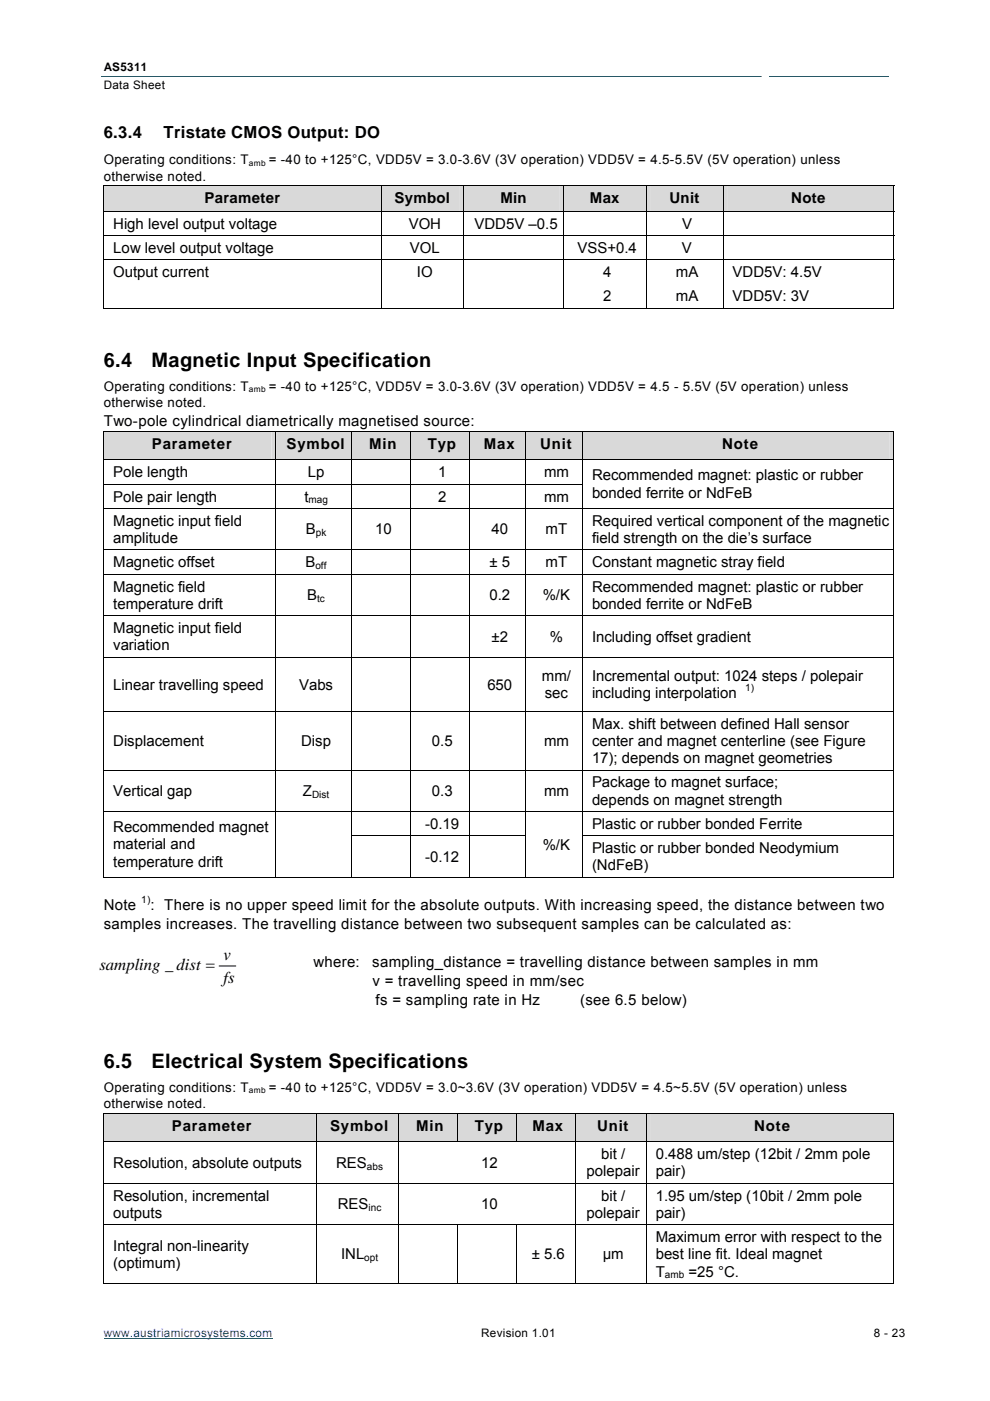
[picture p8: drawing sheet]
<svg xmlns="http://www.w3.org/2000/svg" width="210mm" height="297mm" viewBox="0 0 210 297" stroke-linecap="round" stroke-linejoin="round" font-family="sans-serif">
<defs><g id="words">
<g font-size="4.2">
<text x="22" y="77.8">6.4</text>
<text x="32.1" y="77.8">Magnetic Input Specification</text>
<text x="22" y="226.4">6.5</text>
<text x="32.1" y="226.4">Electrical System Specifications</text>
</g>
<g font-size="3.5">
<text x="22" y="29.3">6.3.4</text>
<text x="34.7" y="29.3">Tristate CMOS Output: DO</text>
<text x="47.4" y="203.5">v</text>
<text x="21.1" y="205.7">sampling _ dist =</text>
<text x="47.4" y="208.5">fs</text>
</g>
<g font-size="3.2">
<text x="43.3" y="43">Parameter</text>
<text x="83.6" y="43">Symbol</text>
<text x="106.1" y="43">Min</text>
<text x="125.1" y="43">Max</text>
<text x="141.9" y="43">Unit</text>
<text x="167.8" y="43">Note</text>
<text x="24" y="48.5">High level output voltage</text>
<text x="24" y="53.7">Low level output voltage</text>
<text x="86.7" y="48.5">VOH</text>
<text x="86.9" y="53.7">VOL</text>
<text x="100.6" y="48.5">VDD5V –0.5</text>
<text x="122.4" y="53.7">VSS+0.4</text>
<text x="144.6" y="53.7">V</text>
<text x="144.6" y="48.5">V</text>
<text x="24" y="58.8">Output current</text>
<text x="88.4" y="58.8">IO</text>
<text x="127.9" y="58.8">4</text>
<text x="143.3" y="58.8">mA</text>
<text x="155.3" y="58.8">VDD5V: 4.5V</text>
<text x="127.9" y="63.9">2</text>
<text x="143.3" y="63.9">mA</text>
<text x="155.3" y="63.9">VDD5V: 3V</text>
<text x="22" y="90.3">Two-pole cylindrical diametrically magnetised source:</text>
<text x="32.2" y="95.1">Parameter</text>
<text x="60.8" y="95.1">Symbol</text>
<text x="78.3" y="95.1">Min</text>
<text x="90.7" y="95.1">Typ</text>
<text x="102.6" y="95.1">Max</text>
<text x="114.6" y="95.1">Unit</text>
<text x="153.1" y="95.1">Note</text>
<text x="24" y="101.2">Pole length</text>
<text x="65.3" y="101.2">Lp</text>
<text x="92.9" y="101.2">1</text>
<text x="115.4" y="101.2">mm</text>
<text x="125.5" y="101.9">Recommended magnet: plastic or rubber</text>
<text x="24" y="106.3">Pole pair length</text>
<text x="64.5" y="106.3">t</text>
<text x="92.9" y="106.3">2</text>
<text x="115.3" y="106.3">mm</text>
<text x="125.5" y="105.5">bonded ferrite or NdFeB</text>
<text x="24" y="111.5">Magnetic input field</text>
<text x="64.8" y="113.3">B</text>
<text x="79.5" y="113.3">10</text>
<text x="104.2" y="113.3">40</text>
<text x="115.7" y="113.3">mT</text>
<text x="125.5" y="111.5">Required vertical component of the magnetic</text>
<text x="24" y="115.1">amplitude</text>
<text x="125.5" y="115.1">field strength on the die’s surface</text>
<text x="24" y="120.3">Magnetic offset</text>
<text x="24" y="125.4">Magnetic field</text>
<text x="64.8" y="120.3">B</text>
<text x="103.8" y="120.3">± 5</text>
<text x="115.7" y="120.3">mT</text>
<text x="125.5" y="125.4">Recommended magnet: plastic or rubber</text>
<text x="125.5" y="120.3">Constant magnetic stray field</text>
<text x="24" y="129.1">temperature drift</text>
<text x="65.1" y="127.3">B</text>
<text x="103.8" y="127.3">0.2</text>
<text x="115.1" y="127.3">%/K</text>
<text x="125.5" y="129.1">bonded ferrite or NdFeB</text>
<text x="24" y="134.2">Magnetic input field</text>
<text x="24" y="137.9">variation</text>
<text x="104.2" y="136.1">±2</text>
<text x="116.6" y="136.1">%</text>
<text x="125.5" y="136.1">Including offset gradient</text>
<text x="24" y="146.2">Linear travelling speed</text>
<text x="63.4" y="146.2">Vabs</text>
<text x="103.3" y="146.2">650</text>
<text x="114.9" y="144.4">mm/</text>
<text x="115.5" y="148">sec</text>
<text x="125.5" y="144.4">Incremental output: 1024 steps / polepair</text>
<text x="125.5" y="148">including interpolation</text>
<text x="125.5" y="154.5">Max. shift between defined Hall sensor</text>
<text x="24" y="158.1">Displacement</text>
<text x="63.9" y="158.1">Disp</text>
<text x="91.6" y="158.1">0.5</text>
<text x="115.3" y="158.1">mm</text>
<text x="125.5" y="158.1">center and magnet centerline (see Figure</text>
<text x="125.5" y="161.8">17); depends on magnet geometries</text>
<text x="125.5" y="166.9">Package to magnet surface;</text>
<text x="24" y="168.8">Vertical gap</text>
<text x="64.2" y="168.8">Z</text>
<text x="91.6" y="168.8">0.3</text>
<text x="115.3" y="168.8">mm</text>
<text x="125.5" y="170.6">depends on magnet strength</text>
<text x="24" y="176.4">Recommended magnet</text>
<text x="90.1" y="175.8">-0.19</text>
<text x="125.5" y="175.8">Plastic or rubber bonded Ferrite</text>
<text x="24" y="180.1">material and</text>
<text x="24" y="183.7">temperature drift</text>
<text x="90.1" y="182.7">-0.12</text>
<text x="115.1" y="180.1">%/K</text>
<text x="125.5" y="180.9">Plastic or rubber bonded Neodymium</text>
<text x="125.5" y="184.6">(NdFeB)</text>
<text x="22" y="193">Note</text>
<text x="22" y="197">samples increases. The travelling distance between two subsequent samples can be calculated as:</text>
<text x="31.9" y="193">: There is no upper speed limit for the absolute outputs. With increasing speed, the distance between two</text>
<text x="66.4" y="205.1">where:</text>
<text x="78.9" y="205.1">sampling_distance = travelling distance between samples in mm</text>
<text x="79" y="209.1">v = travelling speed in mm/sec</text>
<text x="79.6" y="213.1">fs = sampling rate in Hz</text>
<text x="123" y="213.1">(see 6.5 below)</text>
<text x="36.4" y="239.7">Parameter</text>
<text x="70" y="239.7">Symbol</text>
<text x="88.3" y="239.7">Min</text>
<text x="100.7" y="239.7">Typ</text>
<text x="112.9" y="239.7">Max</text>
<text x="126.6" y="239.7">Unit</text>
<text x="159.9" y="239.7">Note</text>
<text x="127.5" y="245.8">bit /</text>
<text x="139" y="245.8">0.488 um/step (12bit / 2mm pole</text>
<text x="24" y="247.6">Resolution, absolute outputs</text>
<text x="71.3" y="247.6">RES</text>
<text x="102" y="247.6">12</text>
<text x="124.4" y="249.4">polepair</text>
<text x="139" y="249.4">pair)</text>
<text x="24" y="254.6">Resolution, incremental</text>
<text x="71.6" y="256.4">RES</text>
<text x="102" y="256.4">10</text>
<text x="127.5" y="254.6">bit /</text>
<text x="139" y="254.6">1.95 um/step (10bit / 2mm pole</text>
<text x="24" y="258.2">outputs</text>
<text x="124.4" y="258.2">polepair</text>
<text x="139" y="258.2">pair)</text>
<text x="139" y="263.4">Maximum error with respect to the</text>
<text x="24" y="265.2">Integral non-linearity</text>
<text x="24" y="268.8">(optimum)</text>
<text x="72.3" y="267">INL</text>
<text x="112.8" y="267">± 5.6</text>
<text x="127.8" y="267">μm</text>
<text x="139" y="267">best line fit. Ideal magnet</text>
<text x="139" y="270.7">T</text>
<text x="146" y="270.7">=25 °C.</text>
</g>
<g font-size="2.8">
<text x="22" y="34.7">Operating conditions: T</text>
<text x="57" y="34.7">= -40 to +125°C, VDD5V = 3.0-3.6V (3V operation) VDD5V = 4.5-5.5V (5V operation) unless</text>
<text x="22" y="38.3">otherwise noted.</text>
<text x="22" y="82.8">Operating conditions: T</text>
<text x="57" y="82.8">= -40 to +125°C, VDD5V = 3.0-3.6V (3V operation) VDD5V = 4.5 - 5.5V (5V operation) unless</text>
<text x="22" y="86.4">otherwise noted.</text>
<text x="22" y="231.4">Operating conditions: T</text>
<text x="57" y="231.4">= -40 to +125°C, VDD5V = 3.0~3.6V (3V operation) VDD5V = 4.5~5.5V (5V operation) unless</text>
<text x="22" y="235">otherwise noted.</text>
</g>
<g font-size="2.5">
<text x="22" y="15">AS5311</text>
<text x="22" y="18.9">Data Sheet</text>
<text x="102" y="283.5">Revision 1.01</text>
<text x="185.3" y="283.5">8 - 23</text>
</g>
<text font-size="2.5" fill="#00f" x="22" y="283.5">www.austriamicrosystems.com</text>
<g font-size="2.1">
<text x="65.4" y="106.7">mag</text>
<text x="67" y="113.7">pk</text>
<text x="66.9" y="120.6">off</text>
<text x="67.2" y="127.6">tc</text>
<text x="158" y="146.4">1)</text>
<text x="66.2" y="169.1">Dist</text>
<text x="29.9" y="191.4">1)</text>
<text x="77.8" y="248">abs</text>
<text x="78.1" y="256.8">inc</text>
<text x="77.2" y="267.4">opt</text>
<text x="141" y="271">amb</text>
</g>
<g font-size="1.8">
<text x="52.8" y="35.1">amb</text>
<text x="52.8" y="83.2">amb</text>
<text x="52.8" y="231.8">amb</text>
</g>
</g></defs>
<path d="M21.5 16.2h167" fill="none" stroke="#07627b" stroke-width=".21"/>
<path d="M22 283.8h35.8" fill="none" stroke="#00f" stroke-width=".21"/>
<path d="M161.6 14.8h1.3v2.6h-1.3z" fill="#fff"/>
<path d="M161.6 14.8h1.3v2.6h-1.3z" fill="none" stroke="#fff" stroke-width=".26"/>
<g fill="#d9d9d9">
<path d="M22 39.3h58.8v5.5h-58.8z"/>
<path d="M23 39.3h56.8v5.5h-56.8z"/>
<path d="M80.9 39.3h17.4v5.5h-17.4z"/>
<path d="M81.8 39.3h15.5v5.5h-15.5z"/>
<path d="M98.4 39.3h21.1v5.5h-21.1z"/>
<path d="M99.3 39.3h19.3v5.5h-19.3z"/>
<path d="M119.6 39.3h17.4v5.5h-17.4z"/>
<path d="M120.5 39.3h15.5v5.5h-15.5z"/>
<path d="M137.1 39.3h16.2v5.5h-16.2z"/>
<path d="M138 39.3h14.4v5.5h-14.4z"/>
<path d="M153.4 39.3h36.1v5.5h-36.1z"/>
<path d="M154.3 39.3h34.3v5.5h-34.3z"/>
</g>
<path d="M21.9 39.3h.1zM189.5 39.3h.1zM189.5 65.3l.1 .1z" fill="#000"/>
<g fill="none" stroke="#000" stroke-width=".21">
<path d="M21.9 39.3h167.7l-.1 5.5M22 39.3v5.5M80.8 39.3v5.5M98.3 39.3v5.5M119.5 39.3v5.5M137 39.3v5.5M153.3 39.3v5.5M21.9 44.8h167.7M21.9 50h167.7M21.9 55.1h167.7M22 44.9v5M22 50v5.1"/>
<path d="M22 55.2v10.2M80.8 44.9v5M80.8 50v5.1M80.8 55.2v10.2M98.3 44.9v5M98.3 50v5.1M98.3 55.2v10.2M119.5 44.9v5M119.5 50v5.1M119.5 55.2v10.2M137 44.9v5M137 50v5.1"/>
<path d="M137 55.2v10.2M153.3 44.9v5M153.3 50v5.1M153.3 55.2v10.2M189.5 44.9v5M189.5 50v5.1M189.5 55.2v10.2M21.9 65.3h58.9M80.9 65.3h17.4M98.4 65.3h21.1M119.6 65.3h17.4M137.1 65.3h16.2"/>
<path d="M153.4 65.3h36.1"/>
</g>
<g fill="#d9d9d9">
<path d="M22 91.5h36.5v5.9h-36.5z"/>
<path d="M23 91.5h34.5v5.9h-34.5z"/>
<path d="M58.5 91.5h16v5.9h-16z"/>
<path d="M59.5 91.5h14v5.9h-14z"/>
<path d="M74.5 91.5h12.5v5.9h-12.5z"/>
<path d="M75.5 91.5h10.5v5.9h-10.5z"/>
<path d="M87.1 91.5h12.4v5.9h-12.4z"/>
<path d="M88 91.5h10.5v5.9h-10.5z"/>
<path d="M99.6 91.5h11.8v5.9h-11.8z"/>
<path d="M100.5 91.5h9.9v5.9h-9.9z"/>
<path d="M111.5 91.5h12v5.9h-12z"/>
<path d="M112.4 91.5h10.2v5.9h-10.2z"/>
<path d="M123.6 91.5h65.9v5.9h-65.9z"/>
<path d="M124.5 91.5h64v5.9h-64z"/>
</g>
<path d="M21.9 91.4l.1 .1zM189.5 91.4l.1 .1zM189.5 102.6l.1 .1zM21.9 177.2h.1zM189.5 186l.1 .1z" fill="#000"/>
<g fill="none" stroke="#000" stroke-width=".21">
<path d="M21.9 91.4h167.7l-.1 6M21.9 97.5h167.7M22 91.5v5.9M22 97.5v5.1M58.5 91.5v5.9M58.5 97.5v5.1M74.5 91.5v5.9M74.5 97.5v5.1M87 91.5v5.9M87 97.5v5.1M99.5 91.5v5.9M99.5 97.5v5.1"/>
<path d="M111.4 91.5v5.9M111.4 97.5v5.1M123.5 91.5v5.9M123.5 97.5v5.1M189.5 97.5v5.1M21.9 102.6h101.7M22 102.7v5M22 107.8v8.7M22 116.6v5.1M58.5 102.7v5M58.5 107.8v8.7M58.5 116.6v5.1"/>
<path d="M74.5 102.7v5M74.5 107.8v8.7M74.5 116.6v5.1M87 102.7v5M87 107.8v8.7M87 116.6v5.1M99.5 102.7v5M99.5 107.8v8.7M99.5 116.6v5.1M111.4 102.7v5M111.4 107.8v8.7M111.4 116.6v5.1"/>
<path d="M123.5 102.7v5M123.5 107.8v8.7M123.5 116.6v5.1M189.5 102.7v5l-167.6 .1M189.5 107.8v8.7l-167.6 .1M189.5 116.6v5.1M21.9 121.7l167.6 .1v8.7M21.9 130.5l167.6 .1v8.7M21.9 139.3h167.7M22 121.8v8.7M22 130.6v8.7M22 139.4v11.3"/>
<path d="M58.5 121.8v8.7M58.5 130.6v8.7M58.5 139.4v11.3M74.5 121.8v8.7M74.5 130.6v8.7M74.5 139.4v11.3M87 121.8v8.7M87 130.6v8.7M87 139.4v11.3M99.5 121.8v8.7M99.5 130.6v8.7M99.5 139.4v11.3"/>
<path d="M111.4 121.8v8.7M111.4 130.6v8.7M111.4 139.4v11.3M123.5 121.8v8.7M123.5 130.6v8.7M123.5 139.4v11.3M189.5 139.4v11.3M21.9 150.8h167.7M22 150.8v12.4M58.5 150.8v12.4M74.5 150.8v12.4M87 150.8v12.4"/>
<path d="M99.5 150.8v12.4M111.4 150.8v12.4M123.5 150.8v12.4M189.5 150.8v12.4M21.9 163.3h167.7M21.9 172.1h167.7M22 163.3v8.7M22 172.1v5.1M22 177.2v8.9M58.5 163.3v8.7M58.5 172.1v5.1M58.5 177.2v8.9"/>
<path d="M74.5 177.2h37M74.5 163.3v8.7M74.5 172.1v5.1M74.5 177.2v8.9M87 163.3v8.7M87 172.1v5.1M87 177.2v8.9M99.5 163.3v8.7M99.5 172.1v5.1M99.5 177.2v8.9M111.4 163.3v8.7M111.4 172.1v5.1"/>
<path d="M111.4 177.2v8.9M123.5 177.2h66.1M123.5 163.3v8.7M123.5 172.1v5.1M123.5 177.2v8.9M189.5 163.3v8.7M189.5 172.1v5.1M189.5 177.2v8.9M21.9 186h36.6M58.5 186h16M74.5 186h12.5M87.1 186h12.4"/>
<path d="M99.6 186h11.8M111.5 186h12M123.6 186h65.9"/>
</g>
<g fill="#d9d9d9">
<path d="M22 236.1h45v5.9h-45z"/>
<path d="M23 236.1h43v5.9h-43z"/>
<path d="M67.1 236.1h17.4v5.9h-17.4z"/>
<path d="M68 236.1h15.5v5.9h-15.5z"/>
<path d="M84.5 236.1h12.5v5.9h-12.5z"/>
<path d="M85.5 236.1h10.5v5.9h-10.5z"/>
<path d="M97 236.1h12.5v5.9h-12.5z"/>
<path d="M98 236.1h10.5v5.9h-10.5z"/>
<path d="M109.6 236.1h12.4v5.9h-12.4z"/>
<path d="M110.5 236.1h10.5v5.9h-10.5z"/>
<path d="M122 236.1h15v5.9h-15z"/>
<path d="M123 236.1h13v5.9h-13z"/>
<path d="M137.1 236.1h52.4v5.9h-52.4z"/>
<path d="M138 236.1h50.6v5.9h-50.6z"/>
</g>
<path d="M21.9 236l.1 .1zM189.5 236l.1 .1zM189.5 272.1l.1 .1z" fill="#000"/>
<g fill="none" stroke="#000" stroke-width=".21">
<path d="M46.5 204.8h3.5M21.9 236h167.7l-.1 6M22 236.1v5.9M67 236.1v5.9M84.5 236.1v5.9M97 236.1v5.9M109.5 236.1v5.9M122 236.1v5.9M137 236.1v5.9M21.9 242.1h167.7M21.9 250.9h167.7M21.9 259.7h167.7"/>
<path d="M22 242.1v8.7M22 250.9v8.7M22 259.7v12.5M67 242.1v8.7M67 250.9v8.7M67 259.7v12.5M84.5 242.1v8.7M84.5 250.9v8.7M84.5 259.7v12.5M97 259.7v12.5M109.5 259.7v12.5M122 242.1v8.7"/>
<path d="M122 250.9v8.7M122 259.7v12.5M137 242.1v8.7M137 250.9v8.7M137 259.7v12.5M189.5 242.1v8.7M189.5 250.9v8.7M189.5 259.7v12.5M21.9 272.1h45.1M67.1 272.1h17.4M84.5 272.1h12.5M97 272.1h12.5"/>
<path d="M109.6 272.1h12.4M122 272.1h15M137.1 272.1h52.4"/>
</g>
<use href="#words"/>
</svg>
